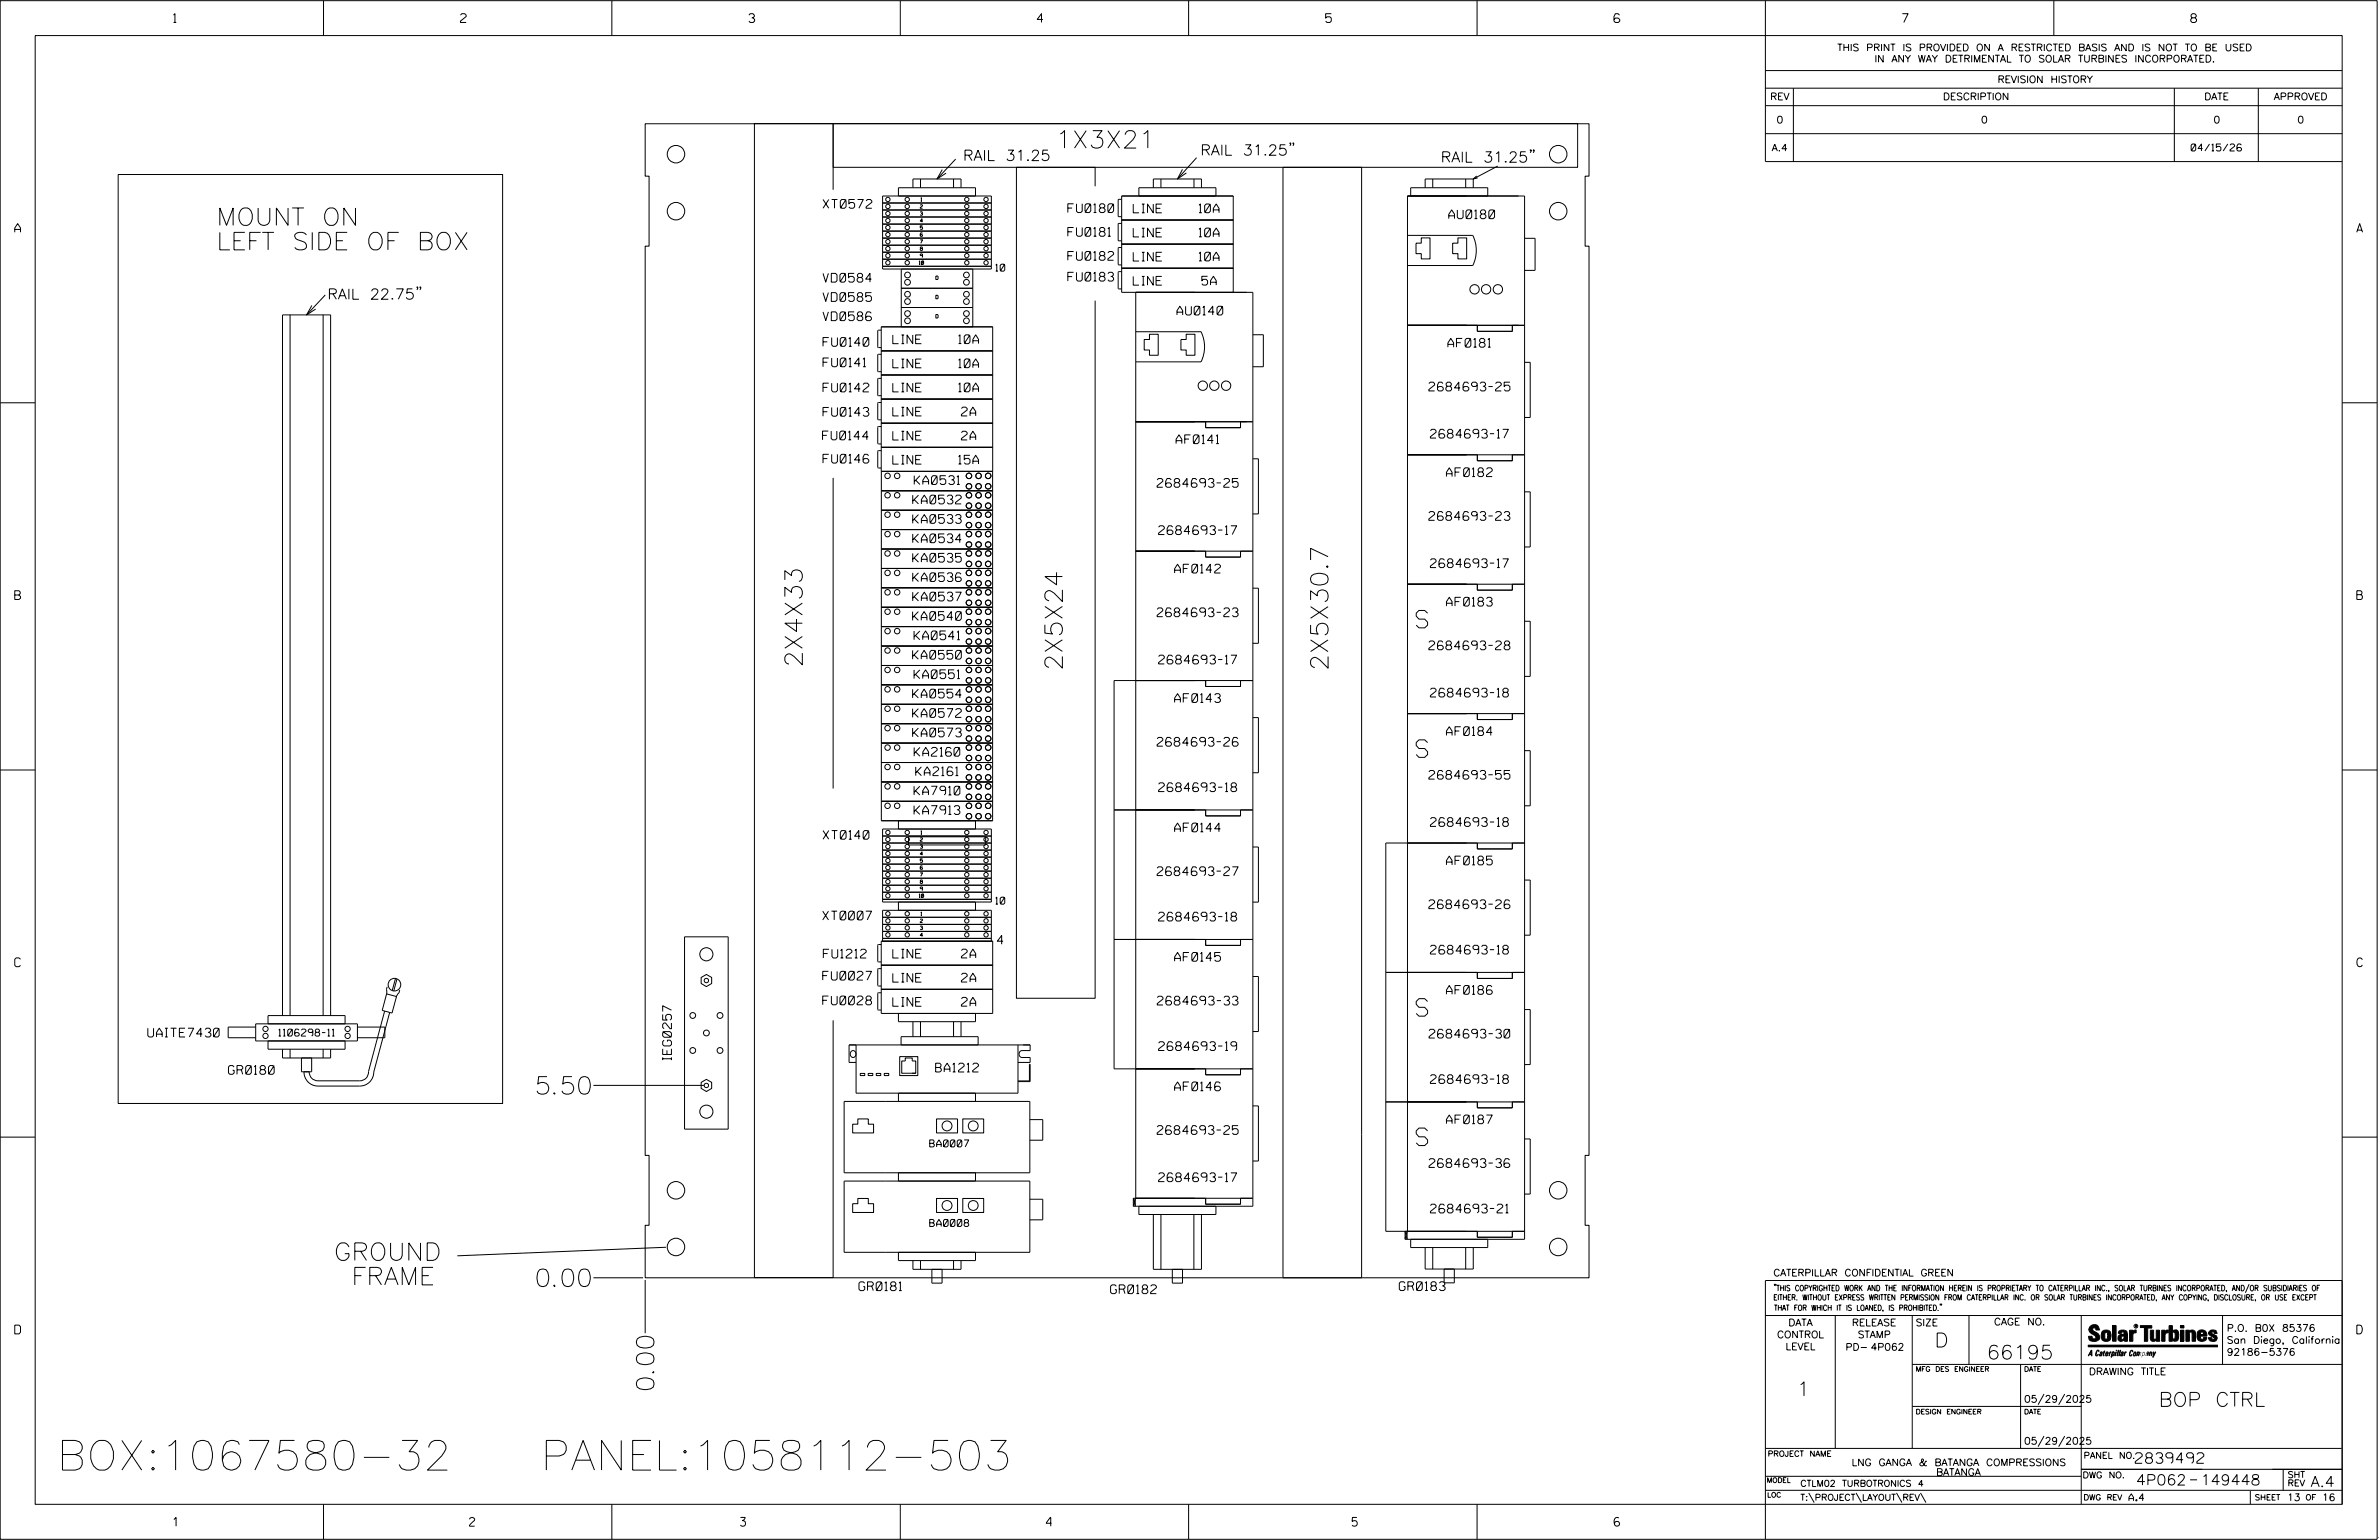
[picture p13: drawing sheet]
<svg xmlns="http://www.w3.org/2000/svg" width="864mm" height="559mm" viewBox="0 0 864 559" stroke-linecap="round" stroke-linejoin="round" font-family="sans-serif">
<defs><g id="words">
<g font-size="10.8">
<text x="20.6" y="533.4">BOX:1067580-32</text>
<text x="185.3" y="533.4">PANEL:1058112-503</text>
</g>
<g font-size="6.3">
<text x="383.1" y="53.7">1X3X21</text>
<text x="78.6" y="81.8">MOUNT ON</text>
<text x="78.6" y="90.7">LEFT SIDE OF BOX</text>
<text x="514.1" y="227.8">S</text>
<text x="291.2" y="242.1" transform="rotate(-90 291.2 242.1)">2X4X33</text>
<text x="385.7" y="243.3" transform="rotate(-90 385.7 243.3)">2X5X24</text>
<text x="482.1" y="243.4" transform="rotate(-90 482.1 243.4)">2X5X30.7</text>
<text x="514.1" y="274.8">S</text>
<text x="514.1" y="368.7">S</text>
<text x="194.9" y="397">5.50</text>
<text x="514.1" y="415.7">S</text>
<text x="121.2" y="457.3">GROUND</text>
<text x="123.7" y="466.2">FRAME</text>
<text x="194.9" y="466.8">0.00</text>
<text x="237.4" y="504.2" transform="rotate(-90 237.4 504.2)">0.00</text>
</g>
<g font-size="5.1">
<text x="702.3" y="488.8">D</text>
<text x="721.2" y="493.2">66195</text>
<text x="652.2" y="506.5">1</text>
<text x="783.7" y="510.3">BOP CTRL</text>
</g>
<g font-size="3.8">
<text x="349.6" y="58.3">RAIL 31.25</text>
<text x="435.8" y="56.3">RAIL 31.25&quot;</text>
<text x="523" y="58.9">RAIL 31.25&quot;</text>
<text x="118.9" y="108.6">RAIL 22.75&quot;</text>
<text x="775.1" y="531">2839492</text>
<text x="775.4" y="538.9">4P062</text>
<text x="798.8" y="538.9">149448</text>
<text x="838.8" y="539.5">A.4</text>
</g>
<g font-size="3.2">
<text x="63" y="8.2">1</text>
<text x="167.2" y="8.2">2</text>
<text x="271.8" y="8.2">3</text>
<text x="376.5" y="8.2">4</text>
<text x="481.2" y="8.2">5</text>
<text x="690.6" y="8.2">7</text>
<text x="795.3" y="8.2">8</text>
<text x="298.8" y="75.6">XT0572</text>
<text x="387.6" y="77.1">FU0180</text>
<text x="411.4" y="77.2">LINE</text>
<text x="435.3" y="77.2">10A</text>
<text x="525.9" y="79.3">AU0180</text>
<text x="5.4" y="84.3">A</text>
<text x="387.6" y="85.7">FU0181</text>
<text x="411.4" y="86">LINE</text>
<text x="435.3" y="85.9">10A</text>
<text x="855.5" y="84.3">A</text>
<text x="387.6" y="94.4">FU0182</text>
<text x="411.4" y="94.7">LINE</text>
<text x="435.3" y="94.7">10A</text>
<text x="387.6" y="102">FU0183</text>
<text x="298.8" y="102.4">VD0584</text>
<text x="411.4" y="103.5">LINE</text>
<text x="436.3" y="103.4">5A</text>
<text x="298.8" y="109.4">VD0585</text>
<text x="298.8" y="116.4">VD0586</text>
<text x="427.3" y="114.3">AU0140</text>
<text x="298.8" y="125.6">FU0140</text>
<text x="324.1" y="124.7">LINE</text>
<text x="348" y="124.7">10A</text>
<text x="525.6" y="126">AF0181</text>
<text x="298.8" y="133.1">FU0141</text>
<text x="324.1" y="133.4">LINE</text>
<text x="348" y="133.4">10A</text>
<text x="298.8" y="142.2">FU0142</text>
<text x="324.1" y="142.2">LINE</text>
<text x="348" y="142.2">10A</text>
<text x="518.7" y="141.8">2684693-25</text>
<text x="298.8" y="151">FU0143</text>
<text x="324.1" y="150.9">LINE</text>
<text x="349" y="150.9">2A</text>
<text x="298.6" y="159.6">FU0144</text>
<text x="324.1" y="159.7">LINE</text>
<text x="349" y="159.6">2A</text>
<text x="426.9" y="161">AF0141</text>
<text x="519.2" y="159">2684693-17</text>
<text x="298.8" y="168">FU0146</text>
<text x="324.1" y="168.4">LINE</text>
<text x="348" y="168.4">15A</text>
<text x="525.1" y="172.9">AF0182</text>
<text x="331.9" y="175.8">KA0531</text>
<text x="420" y="176.8">2684693-25</text>
<text x="331.3" y="182.8">KA0532</text>
<text x="331.3" y="189.9">KA0533</text>
<text x="518.7" y="188.8">2684693-23</text>
<text x="331.3" y="196.9">KA0534</text>
<text x="420.6" y="193.9">2684693-17</text>
<text x="331.3" y="204">KA0535</text>
<text x="426.4" y="207.9">AF0142</text>
<text x="519.2" y="205.9">2684693-17</text>
<text x="331.3" y="211">KA0536</text>
<text x="5.4" y="217.5">B</text>
<text x="331.3" y="218.1">KA0537</text>
<text x="525.1" y="219.9">AF0183</text>
<text x="855.6" y="217.5">B</text>
<text x="331.3" y="225.1">KA0540</text>
<text x="420" y="223.8">2684693-23</text>
<text x="331.8" y="232.1">KA0541</text>
<text x="331.3" y="239.2">KA0550</text>
<text x="518.7" y="235.8">2684693-28</text>
<text x="420.6" y="240.9">2684693-17</text>
<text x="331.8" y="246.2">KA0551</text>
<text x="331.3" y="253.3">KA0554</text>
<text x="426.4" y="254.9">AF0143</text>
<text x="519.2" y="252.9">2684693-18</text>
<text x="331.3" y="260.3">KA0572</text>
<text x="331.3" y="267.4">KA0573</text>
<text x="525.1" y="266.9">AF0184</text>
<text x="331.9" y="274.4">KA2160</text>
<text x="420" y="270.7">2684693-26</text>
<text x="332.4" y="281.4">KA2161</text>
<text x="420.6" y="287.2">2684693-18</text>
<text x="518.7" y="282.7">2684693-55</text>
<text x="331.8" y="288.5">KA7910</text>
<text x="331.8" y="295.5">KA7913</text>
<text x="519.2" y="299.9">2684693-18</text>
<text x="298.8" y="304.5">XT0140</text>
<text x="426.4" y="301.8">AF0144</text>
<text x="420" y="317.7">2684693-27</text>
<text x="525.1" y="313.8">AF0185</text>
<text x="518.7" y="329.7">2684693-26</text>
<text x="298.7" y="333.8">XT0007</text>
<text x="420.6" y="334.2">2684693-18</text>
<text x="298.9" y="347.6">FU1212</text>
<text x="324.1" y="347.6">LINE</text>
<text x="349" y="347.6">2A</text>
<text x="362.1" y="342.6">4</text>
<text x="519.2" y="346.2">2684693-18</text>
<text x="5.4" y="350.8">C</text>
<text x="426.4" y="348.8">AF0145</text>
<text x="855.6" y="350.8">C</text>
<text x="298.7" y="355.6">FU0027</text>
<text x="324.1" y="356.4">LINE</text>
<text x="349" y="356.3">2A</text>
<text x="298.7" y="364.6">FU0028</text>
<text x="324.1" y="365.1">LINE</text>
<text x="349" y="365.1">2A</text>
<text x="420.1" y="364.7">2684693-33</text>
<text x="525.1" y="360.8">AF0186</text>
<text x="53.7" y="376.3">UAITE7430</text>
<text x="518.8" y="376.7">2684693-30</text>
<text x="420.6" y="381.2">2684693-19</text>
<text x="82.9" y="389.8">GR0180</text>
<text x="243.7" y="384.7" transform="rotate(-90 243.7 384.7)">IEG0257</text>
<text x="339.6" y="389">BA1212</text>
<text x="426.4" y="395.8">AF0146</text>
<text x="519.2" y="393.2">2684693-18</text>
<text x="525.1" y="407.8">AF0187</text>
<text x="420" y="411.6">2684693-25</text>
<text x="518.8" y="423.6">2684693-36</text>
<text x="420.6" y="428.8">2684693-17</text>
<text x="519.2" y="440.1">2684693-21</text>
<text x="311.8" y="468.3">GR0181</text>
<text x="403.2" y="469.4">GR0182</text>
<text x="508" y="468.3">GR0183</text>
<text x="5.4" y="484">D</text>
<text x="855.6" y="484">D</text>
<text x="62.8" y="553.8">1</text>
<text x="170.4" y="553.8">2</text>
<text x="268.8" y="553.8">3</text>
<text x="379.8" y="553.8">4</text>
<text x="490.8" y="553.8">5</text>
<text x="585.9" y="553.8">6</text>
</g>
<g font-size="2.5">
<text x="666.9" y="18.5">THIS PRINT IS PROVIDED ON A RESTRICTED BASIS AND IS NOT TO BE USED</text>
<text x="680.5" y="22.6">IN ANY WAY DETRIMENTAL TO SOLAR TURBINES INCORPORATED.</text>
<text x="725.1" y="30">REVISION HISTORY</text>
<text x="642.6" y="36.3">REV</text>
<text x="705.3" y="36.3">DESCRIPTION</text>
<text x="800.2" y="36.3">DATE</text>
<text x="825.4" y="36.3">APPROVED</text>
<text x="644.9" y="44.7">0</text>
<text x="719.1" y="44.7">0</text>
<text x="803.5" y="44.7">0</text>
<text x="834" y="44.7">0</text>
<text x="643.2" y="54.8">A.4</text>
<text x="795.4" y="54.8">04/15/26</text>
<text x="361.5" y="98.4">10</text>
<text x="361.5" y="328.1">10</text>
<text x="101.2" y="376">1106298-11</text>
<text x="337.5" y="416.2">BA0007</text>
<text x="337.5" y="445">BA0008</text>
<text x="643.8" y="463">CATERPILLAR CONFIDENTIAL GREEN</text>
<text x="645.1" y="485.5">CONTROL</text>
<text x="649.2" y="481.1">DATA</text>
<text x="672.3" y="481.1">RELEASE</text>
<text x="674.4" y="485.5">STAMP</text>
<text x="695.4" y="481.1">SIZE</text>
<text x="723.8" y="480.8">CAGE NO.</text>
<text x="808.4" y="483.1">P.O. B0X 85376</text>
<text x="648.2" y="489.8">LEVEL</text>
<text x="669.9" y="490">PD- 4P062</text>
<text x="808.4" y="487.5">San Diego, California</text>
<text x="808.4" y="491.8">92186-5376</text>
<text x="758.3" y="498.9">DRAWING TITLE</text>
<text x="734.8" y="508.9">05/29/2025</text>
<text x="734.8" y="524.1">05/29/2025</text>
<text x="672.1" y="531.9">LNG GANGA &amp; BATANGA COMPRESSIONS</text>
<text x="702.8" y="535.5">BATANGA</text>
<text x="772.8" y="544.6">A.4</text>
<text x="830.2" y="544.6">13</text>
<text x="842.9" y="544.6">16</text>
</g>
<g font-size="2.3">
<text x="756.4" y="529.2">PANEL NO.</text>
<text x="653.5" y="539.4">CTLM02 TURBOTRONICS 4</text>
<text x="756" y="536.3">DWG NO.</text>
<text x="830.4" y="539.3">REV</text>
<text x="830.4" y="536.2">SHT</text>
<text x="653.5" y="544.5">T:\PROJECT\LAYOUT\REV\</text>
</g>
<g font-size="2">
<text x="643.8" y="468.4">&quot;THIS COPYRIGHTED WORK AND THE INFORMATION HEREIN IS PROPRIETARY TO CATERPILLAR INC., SOLAR TURBINES INCORPORATED, AND/OR SUBSIDIARIES OF</text>
<text x="643.8" y="471.8">EITHER. WITHOUT EXPRESS WRITTEN PERMISSION FROM CATERPILLAR INC. OR SOLAR TURBINES INCORPORATED, ANY COPYING, DISCLOSURE, OR USE EXCEPT</text>
<text x="644" y="475.6">THAT FOR WHICH IT IS LOANED, IS PROHIBITED.&quot;</text>
<text x="641.7" y="528.5">PROJECT NAME</text>
<text x="756.3" y="544.3">DWG REV</text>
<text x="818.5" y="544.3">SHEET</text>
<text x="836.9" y="544.3">OF</text>
</g>
<g font-size="1.8">
<text x="695.4" y="497.6">MFG DES ENGINEER</text>
<text x="734.8" y="497.6">DATE</text>
<text x="695.4" y="513.1">DESIGN ENGINEER</text>
<text x="734.8" y="513.1">DATE</text>
<text x="641.3" y="538">MODEL</text>
<text x="641.5" y="543.3">LOC</text>
</g>
<g font-size="1.3">
<text x="334" y="75.6">2</text>
<text x="334.3" y="73">1</text>
<text x="334" y="83.2">5</text>
<text x="334" y="80.7">4</text>
<text x="334" y="78.1">3</text>
<text x="334" y="88.3">7</text>
<text x="334" y="85.8">6</text>
<text x="333.6" y="96">10</text>
<text x="334" y="93.4">9</text>
<text x="334" y="90.9">8</text>
<text x="339.7" y="101.4">D</text>
<text x="339.7" y="108.4">D</text>
<text x="339.7" y="115.4">D</text>
<text x="334" y="305.3">2</text>
<text x="334.3" y="302.7">1</text>
<text x="334" y="310.4">4</text>
<text x="334" y="307.8">3</text>
<text x="334" y="315.5">6</text>
<text x="334" y="312.9">5</text>
<text x="334" y="323.1">9</text>
<text x="334" y="320.6">8</text>
<text x="334" y="318">7</text>
<text x="333.6" y="325.7">10</text>
<text x="334" y="334.8">2</text>
<text x="334.3" y="332.2">1</text>
<text x="334" y="337.3">3</text>
<text x="334" y="339.9">4</text>
</g>
<text font-size=".9" x="775.1" y="481.7">R</text>
</g></defs>
<g fill="none" stroke="#000" stroke-width=".36">
<path d="M.1 .2h862.8v558.4h-862.8zM12.8 12.9h837.4v533h-837.4zM117.4 .2v12.7M222.1 .2v12.7M326.8 .2v12.7M431.5 .2v12.7M536.2 .2v12.7M587.9 5.5l-.5-.5h-1l-.5 1v1.7l.5 .4h1l.6-.4v-.6l-.6-.5h-1l-.5 .5M640.9 .2v58.4h209.3M745.6 .2v12.7M640.9 25.6h209.3M640.9 32h209.3"/>
<path d="M640.9 38.3h209.3M651 32v26.6M789.3 32v26.6M819.8 32v26.6M234.2 44.9h342.6v19h-1.4v25.4h1.4v329.9h-1.4v25.4h1.4v19.1h-342.6v-19.1h1.4v-25.4h-1.4v-329.9h1.4v-25.4h-1.4zM302.4 44.8h270.3v15.9h-270.3zM346.9 57.7l-6.8 7.2M434.4 57.2l-7 7.7M468.6 52h-.4h.4l-.4 .9M469.7 52h-.4h.4l-.4 .9M555.8 54.5l-.2 .2-.2-.2h.4l-.4 .9M556.9 54.5l-.2 .2-.2-.2h.4l-.4 .9"/>
<path d="M640.9 48.5h209.3M42.9 63.3h139.6v337.1h-139.6zM302.4 68.9v-24.1h-28.5v418.8h28.5v-93.4M320.4 71.1h39.5v26.5h-39.5zM320.4 76.2h39.5M320.4 73.7h39.5M320.4 78.7h39.5M331.4 68.1v-3.2h17.5v3.2M334.2 64.9v3.2M342.1 61.5l-2 3.4 3.3-2.1M346.1 64.9v3.2M354.1 71.1v-3h-28v3"/>
<path d="M397.5 67.6v-6.9h-28.5v301.5h28.5v-253.1M407.2 72.3h-1l-.3 .3v5.8l.3 .2h1M407.2 79.8h40.5M418.7 68.1v-3.2h17.4v3.2M421.4 64.9v3.2M429.3 61.5l-1.9 3.4 3.3-2.1M433.4 64.9v3.2M441.4 71.1v-3h-28v3M465.7 60.7h28.6v403h-28.6zM520.1 64.9v3.2M532.1 64.9v3.2M534.8 64.9v3.2"/>
<path d="M534.8 64.9h-17.5v3.2M536 63.9l-1.2 1 1.6-.3M540.1 71.1v-3h-28v3M543.7 60.3l-8.9 4.6M320.4 96.6h39.5M320.4 94.1h39.5M320.4 91.5h39.5M320.4 89h39.5M320.4 86.4h39.5M320.4 83.9h39.5M320.4 81.3h39.5M327.2 97.6v21"/>
<path d="M353.1 97.6v21M407.2 89.8h-1l-.3 .3v5.7l.3 .3h1M407.2 81.1h-1l-.3 .2v5.8l.3 .3h1M407.2 98.6h-1l-.3 .2v5.8l.3 .2h1M407.2 97.3h40.5M407.2 88.6h40.5M510.9 85.4h23.7a12.4 12.4 0 0 1 0 10.9h-23.7M515.9 86.3h3.2v7.6h-3.2v-1.9h-1.9v-3.8h1.9zM529.2 86.3h3.2v7.6h-3.2v-1.9h-1.9v-3.8h1.9zM553.4 86.5h3.8v11.6h-3.8M105.3 114.3v254.2M113.2 110.8l-1.9 3.5 3.3-2.2"/>
<path d="M117.3 114.3v254.2M118.1 107l-6.8 7.3M151.7 104.2h-.4h.4l-.4 1M152.8 104.2h-.4h.4l-.4 1M319.9 119.8h-1l-.3 .3v5.8l.3 .2h1M327.2 111.6h25.9M327.2 104.6h25.9M412.3 106.1v328.7M447.7 106.1v-35h-40.5v35h47.6v331.6h-43.4M510.9 118h42.5M536.3 118v2.2h12.7v-2.2M319.9 137.3h-1l-.3 .2v5.8l.3 .3h1"/>
<path d="M319.9 128.6h-1l-.3 .2v5.8l.3 .3h1M319.9 136.1h40.5M319.9 127.3h40.5M412.3 120.4h23.7a12.4 12.4 0 0 1 0 10.9h-23.7M417.3 121.3h3.1v7.6h-3.1v-1.9h-1.9v-3.8h1.9zM430.6 121.3h3.2v7.6h-3.2v-1.9h-1.9v-3.8h1.9zM454.8 121.5h3.8v11.6h-3.8M553.4 131.5h2.1v20h-2.1M.1 146.2h12.7M319.9 146.1h-1l-.3 .2v5.8l.3 .2h1M319.9 154.8h-1l-.3 .2v5.8l.3 .3h1M319.9 144.8h40.5"/>
<path d="M319.9 153.6h40.5M412.3 153h42.5M437.7 153v2.2h12.6v-2.2M850.2 146.2h12.7M302.4 173.4v112.7M319.9 163.5h-1l-.3 .3v5.8l.3 .2h1M319.9 171h40.5v-52.4h-40.5v179.2h40.4v-126.8M319.9 162.3h40.5M319.9 178.1h40.4M454.8 166.5h2v20h-2M510.9 165h42.5M536.3 165v2.2h12.7v-2.2"/>
<path d="M553.4 178.5h2.1v20h-2.1M319.9 185.1h40.4M319.9 192.2h40.4M319.9 199.2h40.4M412.3 200h42.5M437.7 200v2.1h12.6v-2.1M319.9 206.3h40.4M319.9 213.3h40.4M454.8 213.4h2v20h-2M510.9 212h42.5M536.3 212v2.1h12.7v-2.1M319.9 220.3h40.4"/>
<path d="M319.9 227.4h40.4M319.9 234.4h40.4M553.4 225.4h2.1v20h-2.1M319.9 241.5h40.4M319.9 248.5h40.4M319.9 255.6h40.4M437.7 246.9v2.2h12.6v-2.2M454.8 246.9h-50.4v140.9h50.4M510.9 258.9h42.5M536.3 258.9v2.2h12.7v-2.2M.1 279.4h12.7M319.9 262.6h40.4"/>
<path d="M319.9 269.6h40.4M319.9 276.7h40.4M454.8 260.4h2v20h-2M553.4 272.4h2.1v20h-2.1M850.2 279.4h12.7M319.9 283.7h40.4M319.9 290.8h40.4M326.1 297.8v3M354.1 297.8v3M404.4 293.9h50.4M437.7 293.9v2.2h12.6v-2.2M320.4 305.9h39.5"/>
<path d="M320.4 300.8h39.5v26.5h-39.5zM320.4 318.7h39.5M320.4 316.1h39.5M320.4 313.5h39.5M320.4 311h39.5M320.4 308.5h39.5M320.4 303.4h39.5M329.8 303.6h28v3h-28zM454.8 307.3h2v20h-2M536.3 305.9v2.1h12.7v-2.1M553.4 305.9h-50.3v140.9h50.3M553.4 319.3h2.1v20h-2.1"/>
<path d="M248.5 339.9h15.8v69.8h-15.8zM320.4 326.3h39.5M320.4 323.7h39.5M320.4 321.2h39.5M320.4 335.4h39.5M320.4 332.8h39.5M320.4 338h39.5M326.1 327.3v3M354.1 327.3v3M140.5 358.1l-.2 2.8M143.6 355l-1.2 4.4M144.1 355.2l-1.2 4.4"/>
<path d="M145.1 359.3l-.3 1-.9 1.5M254.5 354.7l1.9-1.1 1.9 1.1v2.2l-1.9 1.1-1.9-1.1zM319.9 351.5h-1l-.3 .2v5.8l.3 .3h1M319.9 342.7h-1l-.3 .3v5.8l.3 .2h1M319.9 341.5h40.5v26.2h-40.5zM319.9 359h40.5M319.9 350.2h40.5M320.4 340.5h39.5M359.9 341.5v-11.2h-39.5v11.2M404.4 340.9h50.4M437.7 340.9v2.1h12.6v-2.1M454.8 354.3h2v20h-2"/>
<path d="M503.1 352.8h50.3M536.3 352.8v2.2h12.7v-2.2M92.8 371.5h37v6.2h-37zM92.8 372.7h-10v3.9h10M97.3 377.7v3h28v-3M97.3 371.5v-3h28v3M102.6 368.5v-254.2h17.4v254.2M129.8 372.7h9.9v3.9h-9.9M129.8 377h.1M129.8 372.3h.1M139.6 366.9l-5.8 21.9a3.1 3.1 0 0 1-3.2 3.4h-15.2a3.1 3.1 0 0 1-3.1-3.3M140.3 360.6l3.6 1-1.6 6-3.6-1z"/>
<path d="M141.5 367.3l-5.8 21.7a5.1 5.1 0 0 1-5.1 5.1h-15.2a5.1 5.1 0 0 1-5.1-5.2M310.8 379.2v17.5h58.7v-17.5M319.9 360.2h-1l-.3 .3v5.8l.3 .2h1M326.1 367.7v3h28v-3M327.1 379.2v-3h28v3M331.4 370.7v5.5M334.2 370.7v5.5M346.1 370.7v5.5M348.9 370.7v5.5M553.4 366.3h2.1v20h-2.1M102.6 380.7v3.2h17.4v-3.2M105.3 380.7v3.2"/>
<path d="M109.4 383.9v5h3.7v-5M117.3 380.7v3.2M215.4 393.8h40.2M254.5 392.7l1.9-1 1.9 1v2.2l-1.9 1.2-1.9-1.2zM309.1 381.5a1.14 1.14 0 0 1 1.6 1 1.14 1.14 0 0 1-1.6 1l-.5-1zM310.8 385.5h-2.6v-6.3h65.7v2h-2.9a1.27 1.27 0 0 0-1.1 1.3 1.27 1.27 0 0 0 1.1 1.2h2.9v1.8h-4.4M312.3 389.5h1.6v.8h-1.6zM315.2 389.5h1.6v.8h-1.6zM318.1 389.5h1.6v.8h-1.6zM321 389.5h1.6v.8h-1.6zM326.1 396.7v3M326.6 383.4h6.6v6.9h-6.6z"/>
<path d="M331.1 389.4h1.3v-4.4h-1.2v-1.1h-2.6v1.1h-1.3v4.4h5.1M340.1 399.7h33.7v25.9h-33.7M354.1 396.7v3h-47.7v25.9h47.7v3h-47.7v25.8h47.7v3h-28v-3M369.5 392.2h4.2v-6h.2v6.3h-4.4M437.7 387.8v2.2h12.6v-2.2M503.1 399.8h50.3M536.3 399.8v2.2h12.7v-2.2M.1 412.6h12.7M311.4 406h3.8v1.9h1.9v3.2h-7.6v-3.2h1.9zM340 406h7.6v5.1h-7.6zM349.5 406h7.6v5.1h-7.6zM373.8 406.3h4.7v7.4h-4.7"/>
<path d="M454.8 401.3h2v20h-2M553.4 413.3h2.1v20h-2.1M850.2 412.6h12.7M311.4 434.9h3.8v1.9h1.9v3.1h-7.6v-3.1h1.9zM326.1 425.6v3M340 434.9h7.6v5h-7.6zM340.1 428.6h33.7v25.8h-33.7M349.5 434.9h7.6v5h-7.6zM373.8 435.2h4.7v7.4h-4.7M411.4 434.8v2.9M411.4 434.8h43.4M411.4 434.8l.7 2.9v-2.9l-.7 2.9"/>
<path d="M413.4 437.7v3h28v-3M437.7 434.8v2.2h12.6v-2.2M241.8 452.6l-75.8 3.1M331.4 457.4v3.2h17.5v-3.2M334.2 457.4v3.2M346.1 457.4v3.2M418.7 440.7v19.9h17.4v-19.9M421.4 440.7v19.9M433.4 440.7v19.9M510 446.8v2.9l.8-2.9v2.9zM510.9 446.8v-375.7h42.5v378.6h-43.4M512.1 449.7v3h28v-3"/>
<path d="M517.3 452.7v7.8h17.5v-7.8M520.1 452.7v7.8M532.1 452.7v7.8M536.3 446.8v2.1h12.7v-2.1M215.4 463.7h18M234.2 464.4v19.4M338.3 460.6v5h3.7v-5M425.6 460.6v5h3.7v-5M524.2 460.5v5h3.7v-5M640.9 477.3h209.3M644.2 466.1l-.1 .4M644.7 466.1l-.2 .4"/>
<path d="M666.2 477.3v48.3M694.2 477.3v48.3M704.4 473.3l-.1 .4M704.8 473.3l-.1 .4M714.8 477.3v17.8M755.5 477.3v68.6M806.8 477.3v17.8M816.5 466l-1.4 3.1M850.2 464.6h-209.3v94M850.2 464.8v81.1M694.2 495.1h156M733.5 495.1v30.5"/>
<path d="M758.6 481.4a2.02 2.02 0 0 1 3.1-.1l.5 1.3h-1.3l-.2-.6-.4-.2-.6 .1-.1 .4 .4 .7a2.46 2.46 0 0 1 2.2 2.9 2.83 2.83 0 0 1-3.8 .3l-.3-1.3h1.3l.2 .7 .6 .3 .5-.2 .2-.5-.4-.6-1.9-1.2-.4-.9zM759.2 491.3h-.7l.7-1.2v1.9h.2l-.1-2.1-1.3 2.1 .5-.5h.7M761.3 490l.3-.2 .4 .3-.1 .3-.3-.4-.4 .3-.3 1.6h.4l.4-.5-.3 .6-.4 .1-.3-.4zM762.6 490.6l.5-.1-.1 1.4h-.9a.74 .74 0 0 1 .9-.8l-.3 .7-.5 .1 .2-.5 .6-.2v-.5l-.7 .2zM763 483.2a2.17 2.17 0 0 1 3.1 0l.3 1.4-.3 1.5a2.17 2.17 0 0 1-3.1 0l-.3-1.5zM763.6 490.5l.4-.4 .2 .6h-.3l-.3 .9 .2 .4-.3-.1zM764.1 483.7l.5-.4 .4 .3v2.2l-.4 .2-.5-.2zM764.6 491.1l.6 .2v-.7l-.4-.1-.4 .6-.1 .8h.6M764.6 491.1l-.1 .8h.4M764.6 482.6v.8M764.8 490.7l.4 .1v.3h-.6zM765 491.5l-.1 .4z"/>
<path d="M766 490.5l-.5 1.5zM766 490.8l.4-.3-.4 .4M766.9 481h1.3v5.7h-1.3zM767 490.8l.5 .1-.3 .8-.4 .2zM767.3 490.5h-.5l-.5 2M767.3 490.5a.8 .8 0 0 1 .2 1 .8 .8 0 0 1-.9 .4l-.1 .6M767.3 490.5l-.1 .2M768.1 490.5l-.4 1.5zM768.2 489.9h.3l-.1 .2h-.2zM769 489.9l-.5 2.1zM769.7 489.9l-.6 2.1zM770.1 491.4l.5-.3-.5 .8z"/>
<path d="M770.4 491.9h.1M770.6 491.1l.1-.4-.7 .2 .1-.3 .6-.1 .2 .3-.5 1.1M770.6 491.1a.74 .74 0 0 0-.8 .8h.6M771 484.8h-.7l-.3 .6 .4 .7 .5-.3 .1-2.4h-.8l-.1 .4h-1.2a1.71 1.71 0 0 1 1.8-1.3 1.71 1.71 0 0 1 1.6 1.4v2.8h-1.1l-.1-.6M771 484.2l-1.5 .1a1.41 1.41 0 0 0 0 2.4l.5 .1 1.1-.7M771.2 486.1h-.1M771.4 490.5l.1 .3 .4-.3-.9 1.5zM771.5 490.8h.1M773 482.7h1.2v.5l.5-.5 .7-.1v1h-.6l-.5 .4-.1 2.7h-1.2zM773.3 490.3l.6-.4 .4 .2-.1 .4-.3-.4a1.28 1.28 0 0 0-.5 1.8l.6-.4-.1 .4-.8 .1zM774.7 490.8l.5-.3a.88 .88 0 0 1 .2 .9 .88 .88 0 0 1-.7 .7l-.2-.2zM774.8 490.9h.5l-.3 1h-.3l-.2-.2z"/>
<path d="M775.2 490.5l-.1 .2M776.8 481h4.3v.9h-1.5v4.8h-1.3M776.8 490.6l-.8 .2v-.3l-.4 1.5 .8-1.3v1.3l.3-1.2M779.3 491.1h.4M779.6 490.5h.3l-.3 1.4M779.6 490.7h.2l-.1 .4M779.7 491.1l-.1 .4M779.7 491.1l-.4 .2M780.1 492l.4-1.5 .1 .3 .3-.3 .3 .2-.3 1.3v-1.3l-.7 1.3M780.6 482.7h1.2v2.7l.1 .4 .4 .3 .4-.7v-2.7h1.2l.1 4h-1.3v-.5l-1.1 .6-.7-.3-.3-.7zM781.6 492.5l1-2-.8 1.3-.2-1.3-.2 2M784.7 482.7h1.2v.5l.5-.5 .7-.1v1h-.5l-.6 .4-.1 2.7h-1.2z"/>
<path d="M787.4 481h1.2v2a1.4 1.4 0 0 1 2.2 .2l.1 1.4-.4 1.9-1.5 .1-.4-.5v-1l.5 .9 .5-.3v-2.1l-.5-.4-.5 .7v2.8h-1.2zM791.5 482.7h1.3v4h-1.3zM791.5 481h1.3v.9h-1.3zM793.5 482.7h1.3v.4l.7-.5 1.1 .2 .4 .6v3.3h-1.2l-.3-3.4-.7 .2v3.2h-1.3zM794.8 483.1h.1M797.7 483.2a1.92 1.92 0 0 1 2.4-.5 1.92 1.92 0 0 1 1 2.1h-2.3v.8l.6 .5 .5-.3v-.5h1.2a1.83 1.83 0 0 1-2.1 1.4 1.83 1.83 0 0 1-1.5-2.1zM798.8 484.2v.6M799.1 483.4h.6l.2 .8h-1.1zM804.6 482.9a1.84 1.84 0 0 0-2.9 .8 3.3 3.3 0 0 0 2.2 1.9l-.5 .5-.4-.3-.1-.4h-1.2l.1 .6a1.92 1.92 0 0 0 2.9 .4M804.9 483.8h-1.2l-.2-.6-.5 .1-.1 .3 .1 .3 1.8 .9M805.1 488.1h-47.1v.6h47.1M694.2 510.3h61.3"/>
<path d="M742 505.8l-2.2 3.9M749.5 505.8l-2.2 3.9M640.9 525.6h209.2M640.9 535.7h114.6M742 521.1l-2.2 3.8M749.5 521.1l-2.2 3.8M755.5 533.2h94.7M795 537h2.6M828.8 533.2v7.6M117.4 545.9v12.7M222.1 545.9v12.7M326.8 545.9v12.7"/>
<path d="M431.5 545.9v12.7M536.2 545.9v12.7M640.9 540.8h209.3M656.6 541.7l2 3.5M673.8 541.7l1.9 3.5M688.4 541.7l2 3.5M697.2 541.7l1.9 3.5M816.9 541v4.9M863.5 558h.1"/>
<circle cx="245.4" cy="55.9" r="3.2"/>
<circle cx="565.7" cy="55.9" r="3.2"/>
<circle cx="245.4" cy="76.6" r="3.2"/>
<circle cx="322.3" cy="74.9" r=".79"/>
<circle cx="322.3" cy="72.4" r=".79"/>
<circle cx="322.3" cy="77.5" r=".79"/>
<circle cx="329.3" cy="74.9" r=".8"/>
<circle cx="329.3" cy="72.4" r=".8"/>
<circle cx="329.3" cy="77.5" r=".8"/>
<circle cx="351" cy="72.4" r=".8"/>
<circle cx="351" cy="74.9" r=".8"/>
<circle cx="351" cy="77.5" r=".8"/>
<circle cx="357.9" cy="74.9" r=".79"/>
<circle cx="357.9" cy="72.4" r=".79"/>
<circle cx="357.9" cy="77.5" r=".79"/>
<circle cx="565.7" cy="76.6" r="3.2"/>
<circle cx="322.3" cy="82.6" r=".79"/>
<circle cx="322.3" cy="90.2" r=".79"/>
<circle cx="322.3" cy="87.7" r=".79"/>
<circle cx="322.3" cy="80" r=".79"/>
<circle cx="322.3" cy="95.3" r=".79"/>
<circle cx="322.3" cy="92.8" r=".79"/>
<circle cx="322.3" cy="85.1" r=".78"/>
<circle cx="329.3" cy="82.6" r=".8"/>
<circle cx="329.3" cy="90.2" r=".8"/>
<circle cx="329.3" cy="87.7" r=".8"/>
<circle cx="329.3" cy="95.3" r=".8"/>
<circle cx="329.3" cy="80" r=".8"/>
<circle cx="329.3" cy="92.8" r=".8"/>
<circle cx="329.3" cy="85.1" r=".79"/>
<circle cx="329.4" cy="99.8" r="1.04"/>
<circle cx="350.8" cy="99.8" r="1.04"/>
<circle cx="351" cy="90.2" r=".8"/>
<circle cx="351" cy="82.6" r=".8"/>
<circle cx="351" cy="87.7" r=".8"/>
<circle cx="351" cy="80" r=".8"/>
<circle cx="351" cy="95.3" r=".8"/>
<circle cx="351" cy="92.8" r=".8"/>
<circle cx="351" cy="85.1" r=".79"/>
<circle cx="357.9" cy="90.2" r=".79"/>
<circle cx="357.9" cy="82.6" r=".79"/>
<circle cx="357.9" cy="95.3" r=".79"/>
<circle cx="357.9" cy="80" r=".79"/>
<circle cx="357.9" cy="87.7" r=".79"/>
<circle cx="357.9" cy="92.8" r=".79"/>
<circle cx="358" cy="85.1" r=".78"/>
<circle cx="329.4" cy="116.4" r="1.04"/>
<circle cx="329.4" cy="109.4" r="1.04"/>
<circle cx="329.4" cy="102.4" r="1.04"/>
<circle cx="329.4" cy="106.8" r="1.04"/>
<circle cx="329.4" cy="113.8" r="1.04"/>
<circle cx="350.8" cy="109.4" r="1.04"/>
<circle cx="350.8" cy="116.4" r="1.04"/>
<circle cx="350.8" cy="106.8" r="1.04"/>
<circle cx="350.8" cy="102.4" r="1.04"/>
<circle cx="350.8" cy="113.8" r="1.03"/>
<circle cx="535.3" cy="105" r="1.7"/>
<circle cx="539.5" cy="105" r="1.7"/>
<circle cx="543.8" cy="105" r="1.7"/>
<circle cx="436.6" cy="140" r="1.69"/>
<circle cx="440.8" cy="140" r="1.69"/>
<circle cx="445.1" cy="139.9" r="1.69"/>
<circle cx="322.2" cy="172.7" r="1"/>
<circle cx="322.2" cy="179.7" r=".99"/>
<circle cx="325.7" cy="172.7" r="1"/>
<circle cx="325.7" cy="179.7" r=".99"/>
<circle cx="351.7" cy="172.7" r="1"/>
<circle cx="351.7" cy="176.5" r="1"/>
<circle cx="351.7" cy="179.7" r=".99"/>
<circle cx="355.2" cy="172.7" r="1"/>
<circle cx="355.2" cy="176.5" r="1"/>
<circle cx="355.2" cy="179.7" r=".99"/>
<circle cx="358.7" cy="172.7" r="1"/>
<circle cx="358.7" cy="176.5" r="1"/>
<circle cx="358.7" cy="179.7" r=".99"/>
<circle cx="322.2" cy="193.8" r="1"/>
<circle cx="322.2" cy="186.8" r=".99"/>
<circle cx="325.7" cy="193.8" r="1"/>
<circle cx="325.7" cy="186.8" r=".99"/>
<circle cx="351.7" cy="183.5" r="1"/>
<circle cx="351.7" cy="190.6" r="1"/>
<circle cx="351.7" cy="193.8" r="1"/>
<circle cx="351.7" cy="197.6" r="1"/>
<circle cx="351.7" cy="186.8" r="1"/>
<circle cx="355.2" cy="183.5" r="1"/>
<circle cx="355.2" cy="193.8" r="1.01"/>
<circle cx="355.2" cy="190.6" r="1.01"/>
<circle cx="355.2" cy="186.8" r="1"/>
<circle cx="355.2" cy="197.6" r="1"/>
<circle cx="358.7" cy="183.5" r="1"/>
<circle cx="358.7" cy="190.6" r="1.01"/>
<circle cx="358.7" cy="193.8" r="1.01"/>
<circle cx="358.7" cy="197.6" r="1"/>
<circle cx="358.7" cy="186.8" r="1"/>
<circle cx="322.2" cy="207.9" r="1"/>
<circle cx="322.2" cy="214.9" r="1"/>
<circle cx="322.2" cy="200.8" r=".99"/>
<circle cx="325.7" cy="207.9" r="1"/>
<circle cx="325.7" cy="214.9" r="1"/>
<circle cx="325.7" cy="200.8" r=".99"/>
<circle cx="351.7" cy="204.6" r="1"/>
<circle cx="351.7" cy="207.9" r="1"/>
<circle cx="351.7" cy="214.9" r="1"/>
<circle cx="351.7" cy="218.7" r="1"/>
<circle cx="351.7" cy="200.8" r="1"/>
<circle cx="351.7" cy="211.7" r=".99"/>
<circle cx="355.2" cy="207.9" r="1"/>
<circle cx="355.2" cy="204.6" r="1"/>
<circle cx="355.2" cy="214.9" r="1.01"/>
<circle cx="355.2" cy="200.8" r="1"/>
<circle cx="355.2" cy="218.7" r="1"/>
<circle cx="355.2" cy="211.7" r=".99"/>
<circle cx="358.7" cy="207.9" r="1"/>
<circle cx="358.7" cy="204.6" r="1"/>
<circle cx="358.7" cy="214.9" r="1.01"/>
<circle cx="358.7" cy="218.7" r="1"/>
<circle cx="358.7" cy="200.8" r="1"/>
<circle cx="358.7" cy="211.7" r=".99"/>
<circle cx="322.2" cy="229" r="1"/>
<circle cx="322.2" cy="222" r=".99"/>
<circle cx="322.2" cy="236" r=".99"/>
<circle cx="325.7" cy="229" r="1"/>
<circle cx="325.7" cy="222" r=".99"/>
<circle cx="325.7" cy="236" r=".99"/>
<circle cx="351.7" cy="229" r="1"/>
<circle cx="351.7" cy="239.8" r="1"/>
<circle cx="351.7" cy="225.8" r="1"/>
<circle cx="351.7" cy="222" r="1"/>
<circle cx="351.7" cy="232.8" r="1"/>
<circle cx="351.7" cy="236" r=".99"/>
<circle cx="355.2" cy="229" r="1"/>
<circle cx="355.2" cy="239.8" r="1"/>
<circle cx="355.2" cy="225.8" r="1.01"/>
<circle cx="355.2" cy="232.8" r="1"/>
<circle cx="355.2" cy="222" r="1"/>
<circle cx="355.2" cy="236" r=".99"/>
<circle cx="358.7" cy="229" r="1"/>
<circle cx="358.7" cy="239.8" r="1"/>
<circle cx="358.7" cy="225.8" r="1.01"/>
<circle cx="358.7" cy="222" r="1"/>
<circle cx="358.7" cy="232.8" r="1"/>
<circle cx="358.7" cy="236" r=".99"/>
<circle cx="322.2" cy="250.1" r="1"/>
<circle cx="322.2" cy="243.1" r=".99"/>
<circle cx="322.2" cy="257.2" r=".99"/>
<circle cx="325.7" cy="250.1" r="1"/>
<circle cx="325.7" cy="243.1" r=".99"/>
<circle cx="325.7" cy="257.2" r=".99"/>
<circle cx="351.7" cy="246.9" r="1"/>
<circle cx="351.7" cy="250.1" r="1"/>
<circle cx="351.7" cy="243.1" r="1"/>
<circle cx="351.7" cy="257.2" r="1"/>
<circle cx="351.7" cy="253.9" r="1"/>
<circle cx="355.2" cy="250.1" r="1.01"/>
<circle cx="355.2" cy="246.9" r="1.01"/>
<circle cx="355.2" cy="243.1" r="1"/>
<circle cx="355.2" cy="253.9" r="1"/>
<circle cx="355.2" cy="257.2" r="1"/>
<circle cx="358.7" cy="250.1" r="1.01"/>
<circle cx="358.7" cy="246.9" r="1.01"/>
<circle cx="358.7" cy="253.9" r="1"/>
<circle cx="358.7" cy="243.1" r="1"/>
<circle cx="358.7" cy="257.2" r="1"/>
<circle cx="322.2" cy="264.2" r="1"/>
<circle cx="322.2" cy="271.3" r="1"/>
<circle cx="322.2" cy="278.3" r=".99"/>
<circle cx="325.7" cy="264.2" r="1"/>
<circle cx="325.7" cy="271.3" r="1"/>
<circle cx="325.7" cy="278.3" r=".99"/>
<circle cx="351.7" cy="261" r="1"/>
<circle cx="351.7" cy="264.2" r="1"/>
<circle cx="351.7" cy="271.3" r="1"/>
<circle cx="351.7" cy="275.1" r="1"/>
<circle cx="351.7" cy="278.3" r="1"/>
<circle cx="351.7" cy="268" r=".99"/>
<circle cx="355.2" cy="264.2" r="1"/>
<circle cx="355.2" cy="261" r="1"/>
<circle cx="355.2" cy="271.3" r="1.01"/>
<circle cx="355.2" cy="275.1" r="1"/>
<circle cx="355.2" cy="278.3" r="1"/>
<circle cx="355.2" cy="268" r=".99"/>
<circle cx="358.7" cy="264.2" r="1"/>
<circle cx="358.7" cy="261" r="1"/>
<circle cx="358.7" cy="271.3" r="1.01"/>
<circle cx="358.7" cy="275.1" r="1"/>
<circle cx="358.7" cy="278.3" r="1"/>
<circle cx="358.7" cy="268" r=".99"/>
<circle cx="322.2" cy="285.4" r="1"/>
<circle cx="322.2" cy="292.4" r=".99"/>
<circle cx="325.7" cy="285.4" r="1"/>
<circle cx="325.7" cy="292.4" r=".99"/>
<circle cx="351.7" cy="285.3" r="1"/>
<circle cx="351.7" cy="296.2" r="1"/>
<circle cx="351.7" cy="282.1" r="1"/>
<circle cx="351.7" cy="289.1" r="1"/>
<circle cx="351.7" cy="292.4" r=".99"/>
<circle cx="355.2" cy="285.3" r="1"/>
<circle cx="355.2" cy="296.2" r="1"/>
<circle cx="355.2" cy="282.1" r="1.01"/>
<circle cx="355.2" cy="289.1" r="1"/>
<circle cx="355.2" cy="292.4" r=".99"/>
<circle cx="358.7" cy="285.3" r="1"/>
<circle cx="358.7" cy="296.2" r="1"/>
<circle cx="358.7" cy="282.1" r="1.01"/>
<circle cx="358.7" cy="289.1" r="1"/>
<circle cx="358.7" cy="292.4" r=".99"/>
<circle cx="322.3" cy="319.9" r=".79"/>
<circle cx="322.3" cy="302.1" r=".79"/>
<circle cx="322.3" cy="304.6" r=".79"/>
<circle cx="322.3" cy="312.3" r=".79"/>
<circle cx="322.3" cy="309.7" r=".79"/>
<circle cx="322.3" cy="314.8" r=".79"/>
<circle cx="322.3" cy="317.4" r=".79"/>
<circle cx="322.3" cy="307.2" r=".79"/>
<circle cx="329.3" cy="319.9" r=".8"/>
<circle cx="329.3" cy="304.6" r=".8"/>
<circle cx="329.3" cy="312.3" r=".8"/>
<circle cx="329.3" cy="309.7" r=".8"/>
<circle cx="329.3" cy="302.1" r=".8"/>
<circle cx="329.3" cy="307.2" r=".8"/>
<circle cx="329.3" cy="314.8" r=".8"/>
<circle cx="329.3" cy="317.4" r=".8"/>
<circle cx="351" cy="312.3" r=".8"/>
<circle cx="351" cy="319.9" r=".8"/>
<circle cx="351" cy="302.1" r=".8"/>
<circle cx="351" cy="309.7" r=".8"/>
<circle cx="351" cy="304.6" r=".8"/>
<circle cx="351" cy="317.4" r=".8"/>
<circle cx="351" cy="314.8" r=".8"/>
<circle cx="351" cy="307.2" r=".8"/>
<circle cx="357.9" cy="312.3" r=".79"/>
<circle cx="357.9" cy="304.6" r=".79"/>
<circle cx="357.9" cy="309.7" r=".79"/>
<circle cx="357.9" cy="319.9" r=".79"/>
<circle cx="357.9" cy="302.1" r=".79"/>
<circle cx="357.9" cy="317.4" r=".79"/>
<circle cx="357.9" cy="307.2" r=".79"/>
<circle cx="357.9" cy="314.8" r=".79"/>
<circle cx="322.3" cy="339.2" r=".79"/>
<circle cx="322.3" cy="331.6" r=".79"/>
<circle cx="322.3" cy="325" r=".79"/>
<circle cx="322.3" cy="336.7" r=".79"/>
<circle cx="322.3" cy="334.1" r=".79"/>
<circle cx="322.3" cy="322.5" r=".78"/>
<circle cx="329.3" cy="339.2" r=".8"/>
<circle cx="329.3" cy="331.6" r=".8"/>
<circle cx="329.3" cy="325" r=".8"/>
<circle cx="329.3" cy="334.1" r=".8"/>
<circle cx="329.3" cy="336.7" r=".8"/>
<circle cx="329.3" cy="322.5" r=".79"/>
<circle cx="351" cy="331.6" r=".8"/>
<circle cx="351" cy="339.2" r=".8"/>
<circle cx="351" cy="336.7" r=".8"/>
<circle cx="351" cy="325" r=".8"/>
<circle cx="351" cy="334.1" r=".8"/>
<circle cx="351" cy="322.5" r=".79"/>
<circle cx="357.9" cy="339.2" r=".79"/>
<circle cx="357.9" cy="331.6" r=".79"/>
<circle cx="357.9" cy="325" r=".79"/>
<circle cx="357.9" cy="334.1" r=".79"/>
<circle cx="357.9" cy="336.7" r=".79"/>
<circle cx="358" cy="322.5" r=".78"/>
<circle cx="143.2" cy="357.3" r="2.29"/>
<circle cx="256.4" cy="346.3" r="2.38"/>
<circle cx="256.4" cy="355.8" r=".8"/>
<circle cx="96.4" cy="373.3" r=".95"/>
<circle cx="96.4" cy="375.9" r=".95"/>
<circle cx="126.2" cy="373.3" r=".95"/>
<circle cx="126.2" cy="375.9" r=".95"/>
<circle cx="251.5" cy="368.5" r="1.05"/>
<circle cx="256.4" cy="374.8" r="1.05"/>
<circle cx="261.4" cy="368.5" r="1.05"/>
<circle cx="251.5" cy="381.2" r="1.05"/>
<circle cx="256.4" cy="393.9" r=".8"/>
<circle cx="261.4" cy="381.2" r="1.05"/>
<circle cx="256.4" cy="403.4" r="2.38"/>
<circle cx="343.8" cy="408.6" r="1.8"/>
<circle cx="353.3" cy="408.5" r="1.79"/>
<circle cx="245.4" cy="431.9" r="3.2"/>
<circle cx="343.8" cy="437.4" r="1.79"/>
<circle cx="353.3" cy="437.4" r="1.78"/>
<circle cx="565.7" cy="431.9" r="3.2"/>
<circle cx="245.4" cy="452.5" r="3.2"/>
<circle cx="565.7" cy="452.5" r="3.2"/>
<circle cx="775.4" cy="481.2" r=".69"/>
</g>
<g fill="#000">
<path d="M768.1 490.5l-.4 1.5zM768.2 489.9h.3l-.1 .2h-.2zM769 489.9l-.5 2.1zM769.7 489.9l-.6 2.1zM791.5 481h1.3v.9h-1.3zM791.5 482.7h1.3v4h-1.3zM758 488.1h47.1v.6h-47.1z"/>
<path d="M759.2 489.9l-1.2 2.1 .5-.5h.7v.5h.2zM759.2 490.1v1.2h-.7z" fill-rule="evenodd"/>
<path d="M758.6 481.4a2.02 2.02 0 0 1 3.1-.1l.5 1.3h-1.3l-.2-.6-.4-.2-.6 .1-.1 .4 .4 .7a2.46 2.46 0 0 1 2.2 2.9 2.83 2.83 0 0 1-3.8 .3l-.3-1.3h1.3l.2 .7 .6 .3 .5-.2 .2-.5-.4-.6-1.9-1.2-.4-.9z" fill-rule="evenodd"/>
<path d="M761.3 490l.3-.2 .4 .3-.1 .3-.3-.4-.4 .3-.3 1.6h.4l.4-.5-.3 .6-.4 .1-.3-.4z" fill-rule="evenodd"/>
<path d="M762.6 490.6l.5-.1-.1 1.4h-.9a.74 .74 0 0 1 .9-.8l-.6 .3-.2 .5 .5-.1 .3-.6v-.5l-.7 .2z" fill-rule="evenodd"/>
<path d="M763.6 490.5l.4-.4 .2 .6h-.3l-.3 .9 .2 .4-.3-.1z" fill-rule="evenodd"/>
<path d="M764.8 490.5l.5 .3-.1 .5h-.6l.6-.2v-.3l-.4-.1-.3 1.2h.4l.3-.4-.6 .6-.3-.2v-.4z" fill-rule="evenodd"/>
<path d="M763 483.2a2.17 2.17 0 0 1 3.1 0l.3 1.4-.3 1.5a2.17 2.17 0 0 1-3.1 0l-.3-1.5zM764.1 483.7v2.1l.5 .2 .4-.2v-2.2l-.4-.3z" fill-rule="evenodd"/>
<path d="M766 490.5v.3l.4-.1-.4 .2-.5 1.1z" fill-rule="evenodd"/>
<path d="M766.8 490.5l-.5 2 .3-.6a.71 .71 0 0 0 .9-.5 .71 .71 0 0 0-.4-.9zM767 490.8l.5 .1-.3 .8-.4 .2z" fill-rule="evenodd"/>
<path d="M766.9 481h1.3v5.7h-1.3z" fill-rule="evenodd"/>
<path d="M770.1 490.6l.6-.1 .2 .3-.4 1.2-.5 .1-.2-.5 .3-.5h.5l-.7 .5v.3l.4-.1 .4-.9-.5-.2-.2 .2z" fill-rule="evenodd"/>
<path d="M769.4 482.8l-.5 1h1.2l.1-.4h.8v.8l-1.5 .1a1.41 1.41 0 0 0 0 2.4l.5 .1 1.1-.7 .1 .6h1.1v-2.8a1.79 1.79 0 0 0-2.4-1.2zM770.3 484.8h.7l-.1 1-.5 .3-.4-.7z" fill-rule="evenodd"/>
<path d="M771.4 490.5l.1 .3 .4-.3-.9 1.5z" fill-rule="evenodd"/>
<path d="M773 482.7h1.2v.5l.5-.5 .7-.1v1h-.6l-.5 .4-.1 2.7h-1.2z" fill-rule="evenodd"/>
<path d="M773.3 490.3l.6-.4 .4 .2-.1 .4-.3-.4a1.28 1.28 0 0 0-.5 1.8l.6-.4-.3 .5h-.6z" fill-rule="evenodd"/>
<path d="M774.7 490.8l-.2 1.1h.7a.96 .96 0 0 0 0-1.4zM774.8 490.9h.5l-.1 .6-.5 .4-.2-.2z" fill-rule="evenodd"/>
<path d="M776 490.5v.3l.4-.3 .2 .3 .7-.2-.3 1.4v-1.3l-.6 1.3v-1.3l-.8 1.3z" fill-rule="evenodd"/>
<path d="M776.8 481h4.3v.9h-1.5v4.8h-1.3v-4.8h-1.5z" fill-rule="evenodd"/>
<path d="M777.9 490.5l-.5 2 .3-.6a.71 .71 0 0 0 .9-.5 .71 .71 0 0 0-.4-.9zM778.1 490.8l.3-.1 .1 .4-.5 .8-.2-.5z" fill-rule="evenodd"/>
<path d="M779.3 490.6l.6-.1-.3 1.5-.7-.1a.67 .67 0 0 1 .8-.8l-.6 .3-.1 .5 .4-.1 .4-.9-.4-.2-.3 .2z" fill-rule="evenodd"/>
<path d="M780.5 490.5l.1 .3 .3-.3 .3 .2-.3 1.3v-1.3l-.8 1.3z" fill-rule="evenodd"/>
<path d="M780.6 482.7h1.2v2.7l.1 .4 .4 .3 .4-.7v-2.7h1.2l.1 4h-1.3v-.5l-1.1 .6-.7-.3-.3-.7z" fill-rule="evenodd"/>
<path d="M781.6 490.5l.2 1.3 .8-1.3-1.2 2z" fill-rule="evenodd"/>
<path d="M784.7 482.7h1.2v.5l.5-.5 .7-.1v1h-.5l-.6 .4-.1 2.7h-1.2z" fill-rule="evenodd"/>
<path d="M787.4 481h1.2v2a1.4 1.4 0 0 1 2.2 .2l.1 1.4-.4 1.9-1.5 .1-.4-.5v-1l.5 .9 .5-.3v-2.1l-.5-.4-.5 .7v2.8h-1.2z" fill-rule="evenodd"/>
<path d="M793.5 482.7h1.3v.4a1.29 1.29 0 0 1 2.2 .3v3.3h-1.2l-.3-3.4-.7 .2v3.2h-1.3z" fill-rule="evenodd"/>
<path d="M797.7 483.2a1.92 1.92 0 0 1 2.4-.5 1.92 1.92 0 0 1 1 2.1h-2.3v.8l.6 .5 .5-.3v-.5h1.2a1.83 1.83 0 0 1-2.1 1.4 1.83 1.83 0 0 1-1.5-2.1zM799.1 483.4l-.3 .8h1.1l-.2-.8z" fill-rule="evenodd"/>
<path d="M801.9 483.2a1.94 1.94 0 0 1 3 .1v.5h-1.2l-.2-.6-.5 .1-.1 .3 .1 .3 1.8 .9a1.2 1.2 0 0 1 .1 1.3 1.2 1.2 0 0 1-1.2 .7l-1.6-.4-.4-1h1.2l.1 .4 .4 .3 .5-.5a3.3 3.3 0 0 1-2.2-1.9z" fill-rule="evenodd"/>
<circle cx="761.4" cy="492" r=".07"/>
<circle cx="762.2" cy="485.1" r=".07"/>
<circle cx="769.3" cy="492" r=".07"/>
<circle cx="773.1" cy="486.7" r=".07"/>
<circle cx="791.5" cy="486.7" r=".07"/>
<circle cx="791.5" cy="481" r=".07"/>
<circle cx="794.8" cy="486.7" r=".07"/>
</g>
<use href="#words"/>
</svg>
